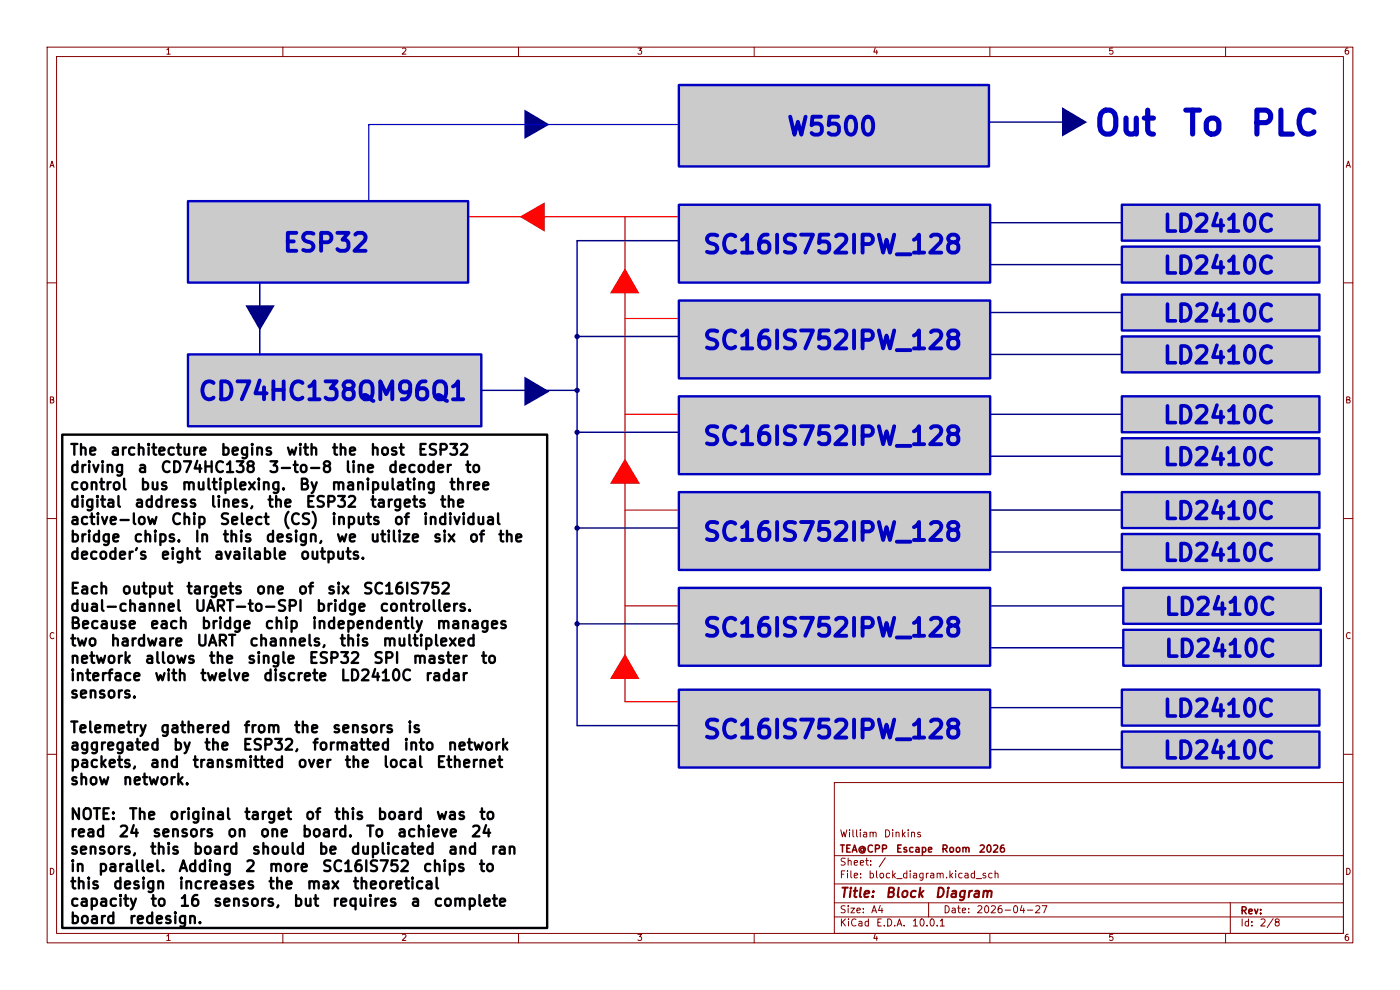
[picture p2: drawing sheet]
<svg xmlns="http://www.w3.org/2000/svg" width="297mm" height="210mm" viewBox="0 0 297 210" stroke-linecap="round" stroke-linejoin="round" font-family="sans-serif">
<defs><g id="words">
<g font-size="5.1" fill="#0000c2">
<text x="231.8" y="30">Out</text>
<text x="250.6" y="30">To</text>
<text x="264.9" y="30">PLC</text>
</g>
<g font-size="3.8" fill="#0000c2">
<text x="166.7" y="29.7">W5500</text>
<text x="59.8" y="54.4">ESP32</text>
<text x="148.9" y="54.7">SC16IS752IPW_128</text>
<text x="148.9" y="75.1">SC16IS752IPW_128</text>
<text x="41.8" y="85.9">CD74HC138QM96Q1</text>
<text x="148.9" y="95.4">SC16IS752IPW_128</text>
<text x="148.9" y="115.7">SC16IS752IPW_128</text>
<text x="148.9" y="136">SC16IS752IPW_128</text>
<text x="148.9" y="157.6">SC16IS752IPW_128</text>
</g>
<g font-size="3.6" fill="#0000c2">
<text x="246.5" y="50.1">LD2410C</text>
<text x="246.5" y="59">LD2410C</text>
<text x="246.5" y="69.1">LD2410C</text>
<text x="246.5" y="78">LD2410C</text>
<text x="246.5" y="90.7">LD2410C</text>
<text x="246.5" y="99.6">LD2410C</text>
<text x="246.5" y="111">LD2410C</text>
<text x="246.5" y="119.9">LD2410C</text>
<text x="246.8" y="131.4">LD2410C</text>
<text x="246.8" y="140.3">LD2410C</text>
<text x="246.5" y="153">LD2410C</text>
<text x="246.5" y="161.8">LD2410C</text>
</g>
<g font-size="2.3">
<text x="14.7" y="97.2">The</text>
<text x="14.7" y="100.8">driving</text>
<text x="23.2" y="97.2">architecture</text>
<text x="29" y="100.8">a</text>
<text x="33.9" y="100.8">CD74HC138</text>
<text x="46.6" y="97.2">begins</text>
<text x="56.8" y="100.8">3-to-8</text>
<text x="60.5" y="97.2">with</text>
<text x="70.2" y="97.2">the</text>
<text x="73" y="100.8">line</text>
<text x="78.3" y="97.2">host</text>
<text x="82.2" y="100.8">decoder</text>
<text x="88.5" y="97.2">ESP32</text>
<text x="98.5" y="100.8">to</text>
<text x="14.7" y="104.5">control</text>
<text x="29.6" y="104.5">bus</text>
<text x="38.4" y="104.5">multiplexing.</text>
<text x="63.3" y="104.5">By</text>
<text x="70.1" y="104.5">manipulating</text>
<text x="95.1" y="104.5">three</text>
<text x="14.7" y="108.2">digital</text>
<text x="14.7" y="111.9">active-low</text>
<text x="28.4" y="108.2">address</text>
<text x="36.1" y="111.9">Chip</text>
<text x="44.5" y="108.2">lines,</text>
<text x="46.4" y="111.9">Select</text>
<text x="56.5" y="108.2">the</text>
<text x="59.8" y="111.9">(CS)</text>
<text x="64.7" y="108.2">ESP32</text>
<text x="70.1" y="111.9">inputs</text>
<text x="78.3" y="108.2">targets</text>
<text x="83.4" y="111.9">of</text>
<text x="89.5" y="111.9">individual</text>
<text x="93.1" y="108.2">the</text>
<text x="14.7" y="115.6">bridge</text>
<text x="14.7" y="119.2">decoder's</text>
<text x="28.1" y="115.6">chips.</text>
<text x="33.9" y="119.2">eight</text>
<text x="41.1" y="115.6">In</text>
<text x="45.2" y="119.2">available</text>
<text x="47" y="115.6">this</text>
<text x="56.2" y="115.6">design,</text>
<text x="63.5" y="119.2">outputs.</text>
<text x="71.2" y="115.6">we</text>
<text x="78.3" y="115.6">utilize</text>
<text x="91.7" y="115.6">six</text>
<text x="99.3" y="115.6">of</text>
<text x="105.5" y="115.6">the</text>
<text x="14.7" y="126.6">Each</text>
<text x="14.7" y="130.3">dual-channel</text>
<text x="25.6" y="126.6">output</text>
<text x="39.3" y="126.6">targets</text>
<text x="41.1" y="130.3">UART-to-SPI</text>
<text x="54.1" y="126.6">one</text>
<text x="63" y="126.6">of</text>
<text x="66.9" y="130.3">bridge</text>
<text x="69.2" y="126.6">six</text>
<text x="76.8" y="126.6">SC16IS752</text>
<text x="80.4" y="130.3">controllers.</text>
<text x="14.7" y="134">Because</text>
<text x="14.7" y="137.6">two</text>
<text x="23.2" y="137.6">hardware</text>
<text x="31.6" y="134">each</text>
<text x="41.5" y="137.6">UART</text>
<text x="42.5" y="134">bridge</text>
<text x="52.7" y="137.6">channels,</text>
<text x="56" y="134">chip</text>
<text x="66" y="134">independently</text>
<text x="71.8" y="137.6">this</text>
<text x="81" y="137.6">multiplexed</text>
<text x="92.4" y="134">manages</text>
<text x="14.7" y="141.3">network</text>
<text x="30.5" y="141.3">allows</text>
<text x="44.1" y="141.3">the</text>
<text x="52.3" y="141.3">single</text>
<text x="65.3" y="141.3">ESP32</text>
<text x="79" y="141.3">SPI</text>
<text x="87.4" y="141.3">master</text>
<text x="101.8" y="141.3">to</text>
<text x="14.7" y="145">interface</text>
<text x="14.7" y="148.7">sensors.</text>
<text x="32.6" y="145">with</text>
<text x="42.3" y="145">twelve</text>
<text x="55.6" y="145">discrete</text>
<text x="72.1" y="145">LD2410C</text>
<text x="90" y="145">radar</text>
<text x="14.7" y="156">Telemetry</text>
<text x="14.7" y="159.7">aggregated</text>
<text x="33.8" y="156">gathered</text>
<text x="36.5" y="159.7">by</text>
<text x="43.1" y="159.7">the</text>
<text x="51.3" y="159.7">ESP32,</text>
<text x="51.5" y="156">from</text>
<text x="62.2" y="156">the</text>
<text x="66.1" y="159.7">formatted</text>
<text x="70.3" y="156">sensors</text>
<text x="85.4" y="159.7">into</text>
<text x="86.2" y="156">is</text>
<text x="94.8" y="159.7">network</text>
<text x="14.7" y="163.4">packets,</text>
<text x="14.7" y="167.1">show</text>
<text x="25.9" y="167.1">network.</text>
<text x="31.6" y="163.4">and</text>
<text x="40.6" y="163.4">transmitted</text>
<text x="62.9" y="163.4">over</text>
<text x="72.9" y="163.4">the</text>
<text x="81.1" y="163.4">local</text>
<text x="92.4" y="163.4">Ethernet</text>
<text x="14.7" y="174.4">NOTE:</text>
<text x="14.7" y="178.1">read</text>
<text x="25" y="178.1">24</text>
<text x="27.2" y="174.4">The</text>
<text x="32.2" y="178.1">sensors</text>
<text x="35.7" y="174.4">original</text>
<text x="48" y="178.1">on</text>
<text x="51.6" y="174.4">target</text>
<text x="55" y="178.1">one</text>
<text x="63.9" y="178.1">board.</text>
<text x="64.5" y="174.4">of</text>
<text x="70.7" y="174.4">this</text>
<text x="77.5" y="178.1">To</text>
<text x="79.9" y="174.4">board</text>
<text x="84.1" y="178.1">achieve</text>
<text x="92.3" y="174.4">was</text>
<text x="99.7" y="178.1">24</text>
<text x="101.5" y="174.4">to</text>
<text x="14.7" y="181.8">sensors,</text>
<text x="14.7" y="185.5">in</text>
<text x="20.6" y="185.5">parallel.</text>
<text x="31.6" y="181.8">this</text>
<text x="37.7" y="185.5">Adding</text>
<text x="40.8" y="181.8">board</text>
<text x="51.8" y="185.5">2</text>
<text x="53.2" y="181.8">should</text>
<text x="56.8" y="185.5">more</text>
<text x="67.4" y="181.8">be</text>
<text x="68.1" y="185.5">SC16IS752</text>
<text x="74.2" y="181.8">duplicated</text>
<text x="89.5" y="185.5">chips</text>
<text x="94.9" y="181.8">and</text>
<text x="101.4" y="185.5">to</text>
<text x="103.9" y="181.8">ran</text>
<text x="14.7" y="189.2">this</text>
<text x="23.8" y="189.2">design</text>
<text x="37.7" y="189.2">increases</text>
<text x="56.7" y="189.2">the</text>
<text x="64.9" y="189.2">max</text>
<text x="74.6" y="189.2">theoretical</text>
<text x="14.7" y="192.8">capacity</text>
<text x="14.7" y="196.5">board</text>
<text x="27.2" y="196.5">redesign.</text>
<text x="31.7" y="192.8">to</text>
<text x="37.9" y="192.8">16</text>
<text x="45.1" y="192.8">sensors,</text>
<text x="62" y="192.8">but</text>
<text x="70.3" y="192.8">requires</text>
<text x="86.9" y="192.8">a</text>
<text x="91.8" y="192.8">complete</text>
</g>
<g font-size="2" fill="#840000">
<text x="178" y="190.9">Title:</text>
<text x="187.7" y="190.9">Block</text>
<text x="198.2" y="190.9">Diagram</text>
</g>
<g font-size="1.5" fill="#840000">
<text x="178" y="178">William</text>
<text x="187.4" y="178">Dinkins</text>
<text x="178" y="184">Sheet:</text>
<text x="178" y="181.2">TEA@CPP</text>
<text x="186.2" y="184">/</text>
<text x="190" y="181.2">Escape</text>
<text x="199.6" y="181.2">Room</text>
<text x="207.5" y="181.2">2026</text>
<text x="178" y="186.7">File:</text>
<text x="184.1" y="186.7">block_diagram.kicad_sch</text>
<text x="178" y="196.9">KiCad</text>
<text x="178" y="194.1">Size:</text>
<text x="184.7" y="194.1">A4</text>
<text x="185.7" y="196.9">E.D.A.</text>
<text x="193.3" y="196.9">10.0.1</text>
<text x="200" y="194.1">Date:</text>
<text x="207" y="194.1">2026-04-27</text>
<text x="263" y="194.3">Rev:</text>
<text x="263" y="196.9">Id:</text>
<text x="267.1" y="196.9">2/8</text>
</g>
<g font-size="1.3" fill="#840000">
<text x="35" y="11.9">1</text>
<text x="85" y="11.9">2</text>
<text x="135" y="11.9">3</text>
<text x="185" y="11.9">4</text>
<text x="235" y="11.9">5</text>
<text x="285" y="11.9">6</text>
<text x="10.3" y="35.9">A</text>
<text x="285.3" y="35.9">A</text>
<text x="10.3" y="85.9">B</text>
<text x="285.3" y="85.9">B</text>
<text x="10.3" y="135.9">C</text>
<text x="285.3" y="135.9">C</text>
<text x="10.3" y="185.9">D</text>
<text x="285.3" y="185.9">D</text>
<text x="35" y="199.9">1</text>
<text x="85" y="199.9">2</text>
<text x="135" y="199.9">3</text>
<text x="185" y="199.9">4</text>
<text x="235" y="199.9">5</text>
<text x="285" y="199.9">6</text>
</g>
</g></defs>
<g fill="none" stroke="#840000" stroke-width=".21">
<path d="M10 10h277v190h-277zM12 12h273v186h-273zM60 10v2M110 10v2M160 10v2M210 10v2M260 10v2M10 60h2M285 60h2M10 110h2M285 110h2M10 160h2"/>
<path d="M177 166h108v32h-108zM285 160h2M60 198v2M110 198v2M160 198v2M177 194.5h108M177 191.5h108M177 187.5h108M177 181.5h108M197 191.5v3M210 198v2M260 198v2"/>
<path d="M261 191.5v6.5"/>
</g>
<g fill="#cbcbcb">
<path d="M144 18h65.8v17.3h-65.8z"/>
<path d="M39.9 42.7h59.4v17.2h-59.4z"/>
<path d="M39.9 75.2h62.2v15.2h-62.2z"/>
<path d="M144 84.1h66.1v16.5h-66.1z"/>
<path d="M144 124.7h66.1v16.5h-66.1z"/>
<path d="M238 155.2h41.9v7.6h-41.9z"/>
<path d="M238 146.3h41.9v7.6h-41.9z"/>
<path d="M238.3 133.6h41.9v7.6h-41.9z"/>
<path d="M238 52.3h41.9v7.6h-41.9z"/>
<path d="M238 71.4h41.9v7.6h-41.9z"/>
<path d="M238 43.4h41.9v7.7h-41.9z"/>
<path d="M238 62.5h41.9v7.6h-41.9z"/>
<path d="M238 104.4h41.9v7.6h-41.9z"/>
<path d="M144 43.4h66.1v16.5h-66.1z"/>
<path d="M238 84.1h41.9v7.6h-41.9z"/>
<path d="M238 113.3h41.9v7.6h-41.9z"/>
<path d="M238 93h41.9v7.6h-41.9z"/>
<path d="M144 63.8h66.1v16.5h-66.1z"/>
<path d="M144 104.4h66.1v16.5h-66.1z"/>
<path d="M144 146.3h66.1v16.5h-66.1z"/>
<path d="M238.3 124.7h41.9v7.6h-41.9z"/>
</g>
<g fill="#ff0400">
<path d="M132.6 138.7l3.2 5.3h-6.4z"/>
<path d="M132.6 97.3l3.2 5.3h-6.4z"/>
<path d="M132.6 56.9l3.2 5.3h-6.4z"/>
<path d="M110.2 46l5.4-3.1v6.2z"/>
</g>
<g fill="#000084">
<path d="M111.3 23.2l5.3 3.2-5.3 3.1z"/>
<path d="M111.3 79.9l5.3 3.2-5.3 3z"/>
<path d="M52.1 64.8h6.2l-3.2 5.3z"/>
<path d="M225.3 22.7l5.3 3.2-5.3 3.1z"/>
</g>
<path d="M99.6 46h44.4M132.6 46v102.8h11.4M132.6 67.6h11.4M132.6 87.9h11.4M132.6 108.2h11.4M132.6 128.5h11.4" fill="none" stroke="#ff000d" stroke-width=".25"/>
<path d="M143.5 26.4h-65.3v16.3" fill="none" stroke="#0000c2" stroke-width=".25"/>
<path d="M78.2 26.4v.3M143.5 26.4h.3M78.2 42.7h16" fill="none" stroke="#0000c2" stroke-width=".21"/>
<g fill="none" stroke="#000084" stroke-width=".3">
<path d="M209.8 25.9h20.3M55.1 59.9v15.3M144 51.1h-21.6v102.8h21.6M210.1 56.1h27.9M210.1 47.2h27.9M122.4 71.4h21.6M210.1 75.2h27.9M210.1 66.3h27.9M102.1 82.8h20.3M122.4 91.7h21.6M210.1 96.8h27.9M210.1 87.9h27.9"/>
<path d="M122.4 112h21.6M210.1 108.2h27.9M210.1 117.1h27.9M122.4 132.3h21.6M210.4 128.5h27.9M210.4 137.4h27.9M210.1 159h27.9M210.1 150.1h27.9"/>
</g>
<g fill="none" stroke="#0000c2" stroke-width=".51">
<path d="M144 18h65.8v17.3h-65.8zM39.9 42.7h59.4v17.2h-59.4zM144 43.4h66.1v16.5h-66.1zM238 52.3h41.9v7.6h-41.9zM238 43.4h41.9v7.7h-41.9zM39.9 75.2h62.2v15.2h-62.2zM144 63.8h66.1v16.5h-66.1zM238 71.4h41.9v7.6h-41.9zM238 62.5h41.9v7.6h-41.9zM144 84.1h66.1v16.5h-66.1zM238 84.1h41.9v7.6h-41.9zM238 93h41.9v7.6h-41.9z"/>
<path d="M144 104.4h66.1v16.5h-66.1zM238 104.4h41.9v7.6h-41.9zM238 113.3h41.9v7.6h-41.9zM144 124.7h66.1v16.5h-66.1zM238.3 133.6h41.9v7.6h-41.9zM238.3 124.7h41.9v7.6h-41.9zM144 146.3h66.1v16.5h-66.1zM238 155.2h41.9v7.6h-41.9zM238 146.3h41.9v7.6h-41.9z"/>
</g>
<path d="M13.2 92.2h102.9v104.7h-102.9z" fill="none" stroke="#000" stroke-width=".51"/>
<g fill="#000084" stroke="#000084" stroke-width=".21">
<circle cx="122.4" cy="91.7" r=".46"/>
<circle cx="122.4" cy="132.3" r=".46"/>
<circle cx="122.4" cy="112" r=".46"/>
<circle cx="122.4" cy="82.8" r=".46"/>
<circle cx="122.4" cy="71.4" r=".46"/>
</g>
<use href="#words"/>
</svg>
